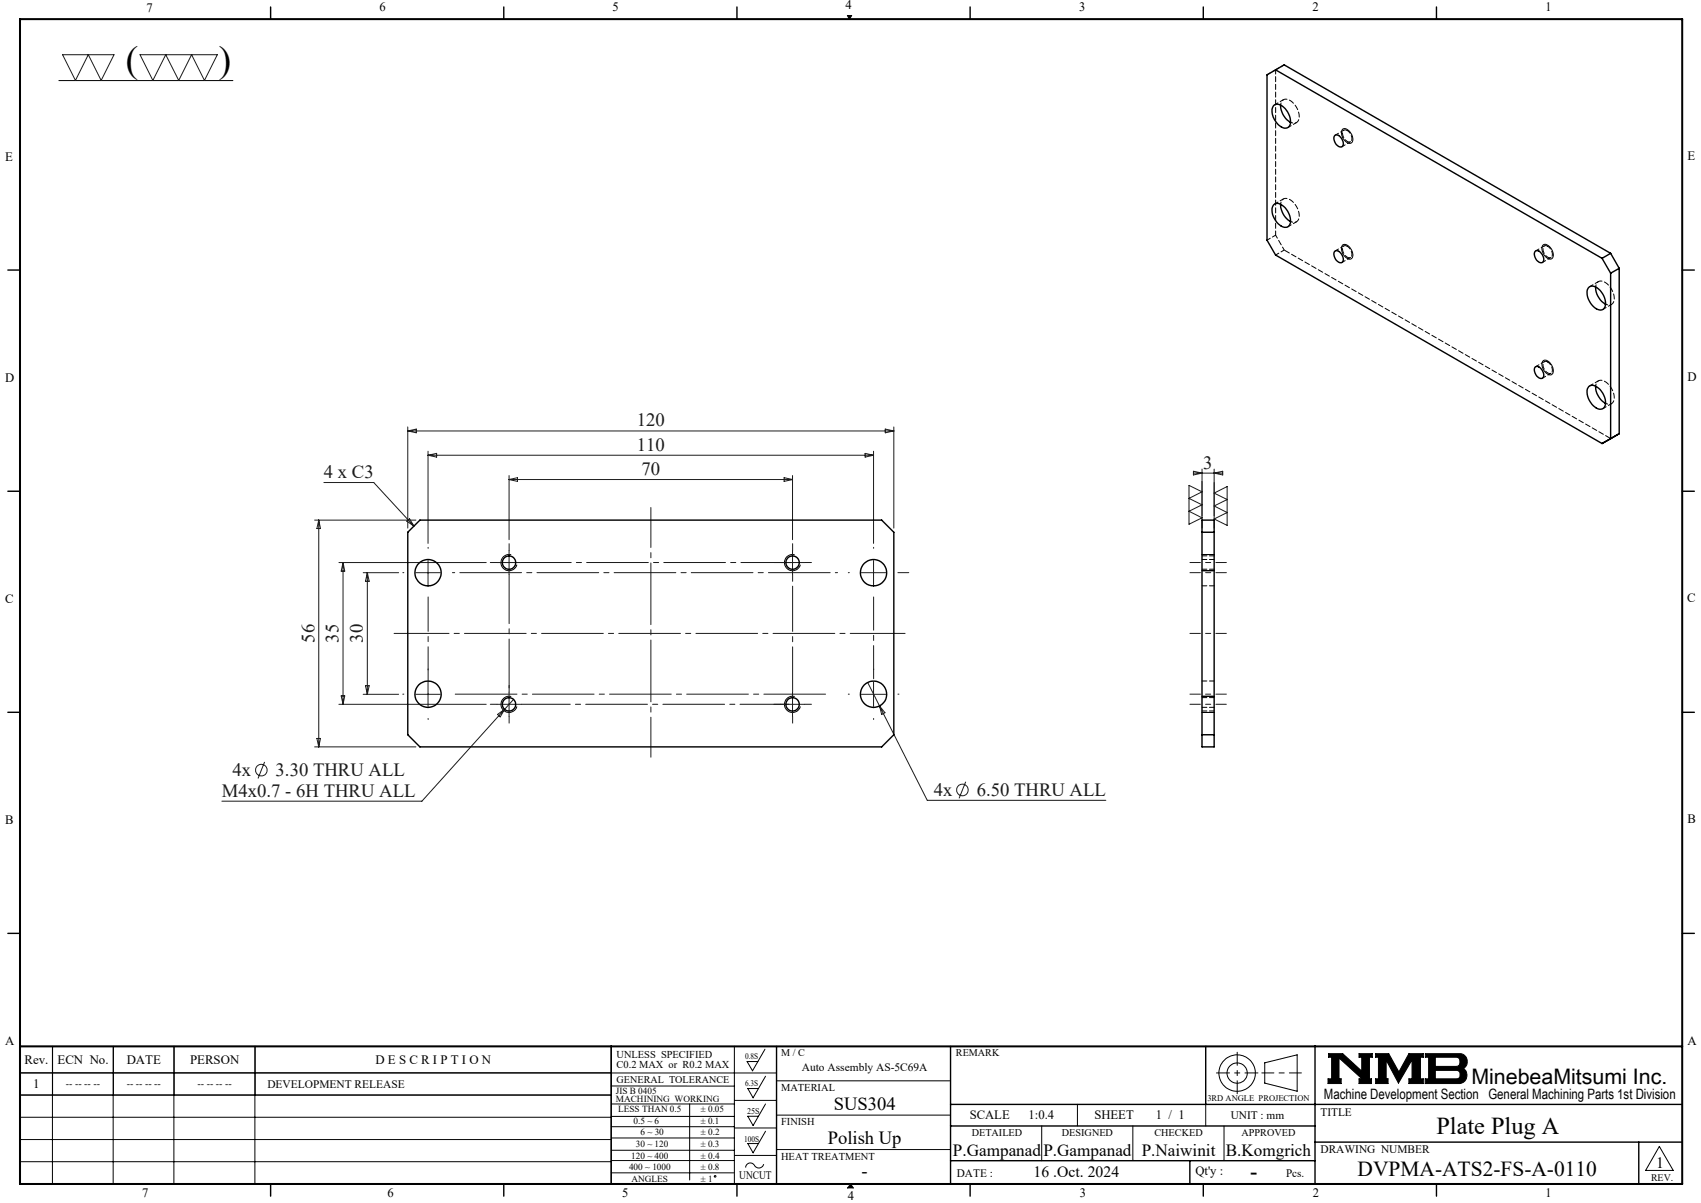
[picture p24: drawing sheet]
<svg xmlns="http://www.w3.org/2000/svg" width="420mm" height="297mm" viewBox="0 0 420 297" stroke-linecap="round" stroke-linejoin="round" font-family="sans-serif">
<defs><g id="words">
<g font-size="9.2">
<text x="31.1" y="17.7">(</text>
<text x="54" y="17.8">)</text>
</g>
<text font-size="6" x="354.7" y="280">Plate Plug A</text>
<g font-size="5.3">
<text x="363.3" y="267.7">MinebeaMitsumi Inc.</text>
<text x="335.2" y="290.4">DVPMA-ATS2-FS-A-0110</text>
</g>
<text font-size="4.9" x="308.8" y="290.9">-</text>
<g font-size="4.6" fill="#191924">
<text x="157.2" y="105.3">120</text>
<text x="157.2" y="111.3">110</text>
<text x="80" y="118">4 x C3</text>
<text x="158.4" y="117.3">70</text>
<text x="297.1" y="115.7">3</text>
<text x="77.6" y="158.7" transform="rotate(-90 77.6 158.7)">56</text>
<text x="83.6" y="158.7" transform="rotate(-90 83.6 158.7)">35</text>
<text x="89.6" y="158.7" transform="rotate(-90 89.6 158.7)">30</text>
<text x="57.4" y="191.6">4x</text>
<text x="68.1" y="191.6">3.30 THRU ALL</text>
<text x="54.8" y="196.7">M4x0.7 - 6H THRU ALL</text>
<text x="230.5" y="196.5">4x</text>
<text x="241.2" y="196.5">6.50 THRU ALL</text>
</g>
<g font-size="4.6">
<text x="205.9" y="274.1">SUS304</text>
<text x="204.4" y="282.4">Polish Up</text>
<text x="212.8" y="290.6">-</text>
</g>
<g font-size="4.2">
<text x="235.3" y="285.5">P.Gampanad</text>
<text x="257.6" y="285.5">P.Gampanad</text>
<text x="281.9" y="285.5">P.Naiwinit</text>
<text x="302.7" y="285.5">B.Komgrich</text>
</g>
<g font-size="3.9">
<text x="255.2" y="290.6">16 .Oct. 2024</text>
<text x="408.9" y="288.2">1</text>
</g>
<text font-size="3.5" x="326.9" y="271.4">Machine Development Section General Machining Parts 1st Division</text>
<g font-size="3.2">
<text x="36.1" y="2.9">7</text>
<text x="93.7" y="2.8">6</text>
<text x="151.3" y="2.8">5</text>
<text x="208.8" y="2.2">4</text>
<text x="266.5" y="2.8">3</text>
<text x="324.1" y="2.8">2</text>
<text x="381.6" y="2.8">1</text>
<text x="1.3" y="39.8">E</text>
<text x="416.6" y="39.5">E</text>
<text x="1.3" y="94.3">D</text>
<text x="416.6" y="94.1">D</text>
<text x="1.3" y="148.9">C</text>
<text x="416.6" y="148.7">C</text>
<text x="1.3" y="203.6">B</text>
<text x="416.6" y="203.3">B</text>
<text x="416.6" y="258">A</text>
<text x="1.3" y="258.1">A</text>
<text x="6.1" y="262.7">Rev.</text>
<text x="14.2" y="262.7">ECN No.</text>
<text x="31.3" y="262.7">DATE</text>
<text x="46.9" y="262.7">PERSON</text>
<text x="92.7" y="262.7">D E S C R I P T I O N</text>
<text x="8.2" y="268.7">1</text>
<text x="239.4" y="276.2">SCALE</text>
<text x="254" y="276.2">1:0.4</text>
<text x="270.2" y="276.2">SHEET</text>
<text x="285.4" y="276.2">1 / 1</text>
<text x="295.2" y="290.1">Qt'y :</text>
<text x="35.1" y="295.5">7</text>
<text x="95.7" y="295.6">6</text>
<text x="153.6" y="295.6">5</text>
<text x="209.3" y="296.3">4</text>
<text x="266.6" y="295.6">3</text>
<text x="324.2" y="295.6">2</text>
<text x="381.6" y="295.6">1</text>
</g>
<g font-size="2.8">
<text x="66" y="268.6">DEVELOPMENT RELEASE</text>
<text x="198" y="264.5">Auto Assembly AS-5C69A</text>
<text x="326" y="275.4">TITLE</text>
<text x="303.9" y="276.2">UNIT : mm</text>
<text x="326" y="284.7">DRAWING NUMBER</text>
<text x="182.5" y="291.2">UNCUT</text>
<text x="236.3" y="290.7">DATE :</text>
<text x="317.6" y="290.6">Pcs.</text>
</g>
<g font-size="2.6">
<text x="152.2" y="261.3">UNLESS SPECIFIED</text>
<text x="152.2" y="263.7">C0.2 MAX or R0.2 MAX</text>
<text x="192.9" y="269.4">MATERIAL</text>
<text x="192.9" y="277.7">FINISH</text>
<text x="192.9" y="286.3">HEAT TREATMENT</text>
</g>
<g font-size="2.5">
<text x="192.9" y="260.7">M / C</text>
<text x="236" y="260.7">REMARK</text>
<text x="16.3" y="268.5">-- -- -- --</text>
<text x="31.3" y="268.5">-- -- -- --</text>
<text x="48.8" y="268.5">-- -- -- --</text>
<text x="152.3" y="267.3">GENERAL TOLERANCE</text>
<text x="239.9" y="280.5">DETAILED</text>
<text x="262.2" y="280.5">DESIGNED</text>
<text x="285.1" y="280.5">CHECKED</text>
<text x="306.6" y="280.5">APPROVED</text>
<text x="407.7" y="291.5">REV.</text>
</g>
<g font-size="2.3">
<text x="152.1" y="270">JIS B 0405</text>
<text x="152.1" y="272.1">MACHINING WORKING</text>
<text x="152.7" y="274.6">LESS THAN 0.5</text>
<text x="173" y="274.6">± 0.05</text>
<text x="156.4" y="277.4">0.5 ~ 6</text>
<text x="158.1" y="280.3">6 ~ 30</text>
<text x="173" y="277.4">± 0.1</text>
<text x="173" y="280.3">± 0.2</text>
<text x="155.9" y="286">120 ~ 400</text>
<text x="157" y="283.2">30 ~ 120</text>
<text x="173" y="283.2">± 0.3</text>
<text x="173" y="286">± 0.4</text>
<text x="155.3" y="288.9">400 ~ 1000</text>
<text x="155.9" y="291.7">ANGLES</text>
<text x="173" y="288.9">± 0.8</text>
<text x="173" y="291.7">± 1</text>
</g>
<g font-size="2.1">
<text x="184" y="261.5">0.8S</text>
<text x="184" y="268.1">6.3S</text>
<text x="184.5" y="275">25S</text>
<text x="298.1" y="271.8">3RD ANGLE PROJECTION</text>
<text x="183.7" y="281.9">100S</text>
</g>
</g></defs>
<g fill="none" stroke="#000" stroke-width=".25">
<path d="M14.5 19.9h43M209.2 3.8h1.1l-.6 .9zM331.5 31.9a1.89 1.89 0 0 1 2.3 1.4 1.33 1.33 0 0 1-.5 2.1 2.51 2.51 0 0 1-1.8-3.5zM331.5 60.5a2.1 2.1 0 0 1 2.5 1.9 1.01 1.01 0 0 1-.3 1.5 1.01 1.01 0 0 1-1.4-.4 2.42 2.42 0 0 1-.8-3zM381 60.5a1.67 1.67 0 0 1 2.2 1.2 1.42 1.42 0 0 1-.3 2.3 2.5 2.5 0 0 1-1.9-3.5zM381 89.1a1.62 1.62 0 0 1 2.2 1.2 1.47 1.47 0 0 1-.3 2.3 2.53 2.53 0 0 1-1.9-3.5zM126.2 137a2.01 2.01 0 0 0-2.4 1.4 2.01 2.01 0 0 0 1.4 2.5 2.01 2.01 0 0 0 2.4-1.5M196.2 137a1.99 1.99 0 0 0-2.4 1.4 1.99 1.99 0 0 0 1.4 2.4 1.99 1.99 0 0 0 2.4-1.4M296.8 136.9h3M296.8 140.9h3M126.2 172a2.01 2.01 0 0 0-2.4 1.4 2.01 2.01 0 0 0 1.4 2.4 2.01 2.01 0 0 0 2.4-1.4M196.2 172a1.99 1.99 0 0 0-2.4 1.4 1.99 1.99 0 0 0 1.4 2.4 1.99 1.99 0 0 0 2.4-1.4"/>
<path d="M296.8 175.9h3M296.8 171.9h3M13 258.3l-.1 34M27.9 258.3v34M28 258.3v12M42.9 258.3v34M43 258.3v12M62.9 258.3v34M63 258.3v12M181.3 258.3v34M188.9 259l-3.1 5.4-1.3-2.3h2.6M4.9 264.9h186.8"/>
<path d="M4.9 270.4h146M4.9 275.8h146M150.9 278.2h30.4M150.9 275.6h30.4M150.9 272.6h30.4M150.9 268.1h30.4M151 270.3h-146v-12h146l-.1 34M170.3 272.6v18.7M181.3 271.7h10.4M181.3 278.5h10.4M189 272.6l-3.1 5.3-1.3-2.3h2.7M189 279.3l-3.1 5.3-1.3-2.3h2.7"/>
<path d="M189 265.7l-3.1 5.3-1.3-2.3h2.7M191.7 266.8h43M191.7 275.3h43M257.2 278v8.6M266 272.7v5.3M279.7 278v8.6M297.7 272.7v5.3M302.2 278v8.6M312.3 262.4l8-2v9l-8-2zM328 260.1h3.5l4.7 4.3v-3.4h-.6v-.9h3.2v.9h-.7v5.3h.5v1.2h-3v-1.2h.7l-5.7-5.1v5.1h.6v1.2h-3.3v-1.2h.9v-5.3h-.8zM339.7 260.1h3.2l2.5 4.6 2.5-4.6h3.5v.9h-.7v5.3h.7v1.2h-3.5v-1.2h.8v-4.6l-3.4 5.7-3-5.7v4.6h.4v1.2h-3v-1.2h.7v-5.3h-.7zM351.9 260.1h8.4a1.97 1.97 0 0 1 1.9 1.5 1.97 1.97 0 0 1-.9 2.2 2.03 2.03 0 0 1 .8 2.2 2.03 2.03 0 0 1-1.8 1.5h-8.4v-1.2h.8v-5.3h-.8z"/>
<path d="M354.4 261h5.4l.6 .5 .1 1a.84 .84 0 0 1-.8 .8h-5.3zM354.4 264.3h5.4l.6 .4 .1 1a.79 .79 0 0 1-.8 .6h-5.3zM4.9 281.3h146M4.9 286.8h146M150.9 280.9h30.4M150.9 286.5h30.4M150.9 284h30.4M150.9 289.6h30.4M181.3 285.3h10.4M188.6 287.4a1.29 1.29 0 0 1-1.2 1 1.29 1.29 0 0 1-1.3-.9 1.14 1.14 0 0 0-1.3-.3 1.14 1.14 0 0 0-.7 1.1M191.7 283.8h43M210 292.3l.7 1"/>
<path d="M409.7 283l3.4 6h-6.8z"/>
<circle cx="305.5" cy="264.9" r="2.51"/>
<circle cx="305.5" cy="264.9" r="4.5"/>
<circle cx="176.6" cy="290.4" r=".2"/>
</g>
<path d="M311.6 264.9h9.7" fill="none" stroke="#000" stroke-width=".25" stroke-dasharray="15.2 1.3 1.3 1.3" stroke-dashoffset="12.3"/>
<path d="M305.5 259.8v10.2M300.4 264.9h10.2" fill="none" stroke="#000" stroke-width=".25" stroke-dasharray="15.2 1.3 1.3 1.3" stroke-dashoffset="12"/>
<g fill="none" stroke="#000" stroke-width=".35">
<path d="M66.8 1.7v3M124.4 1.7v3M182 1.7v3M239.5 1.7v3M297.1 1.7v3M315 17.2l80.6 46.6M354.7 1.7v3M314.5 26a2.09 2.09 0 0 1 2.8 .8 4 4 0 0 1 1 4.4l-.2 .2a2.25 2.25 0 0 1-2.9-1.1 3.7 3.7 0 0 1-.7-4.3zM316.2 25.9a4.9 4.9 0 0 0 2.5 4.3M329.6 33.5l.1-.2a2.03 2.03 0 0 1 1.8 2.8 1.39 1.39 0 0 1-1.9-1.1l-.2-.7zM314.5 50.5a2.03 2.03 0 0 1 2.8 .8 4 4 0 0 1 1 4.4 1.81 1.81 0 0 1-2.7-.5 3.9 3.9 0 0 1-1.1-4.7zM316.2 50.4a5 5 0 0 0 2.5 4.3"/>
<path d="M1.9 66.7h3M329.6 62.1a1.45 1.45 0 0 1 1.9 1.1l.1 .3a.85 .85 0 0 1-.2 1.2 .85 .85 0 0 1-1.2-.2 2.04 2.04 0 0 1-.6-2.4zM379.1 62.1l.1-.2a2.03 2.03 0 0 1 1.8 2.8 1.39 1.39 0 0 1-1.9-1.1l-.3-.7zM392.3 70.9a2.09 2.09 0 0 1 2.8 .8 4 4 0 0 1 1 4.4 1.81 1.81 0 0 1-2.7-.5 4.2 4.2 0 0 1-1.3-4.4zM394 70.8a4.9 4.9 0 0 0 2.5 4.3M395.6 63.8l2.1 3.6M397.7 62.5l-80.6-46.5-4.3 2.5v40.8l2.2 3.7 80.6 46.5 2.1-1.2M397.7 67.4v40.9M397.7 62.5l-2.1 1.3M397.7 62.5l2.1 3.7M399.8 66.2l-2.1 1.2M399.8 66.2v40.9l-2.1 1.2"/>
<path d="M415.4 66.7h3M379.1 90.6a1.45 1.45 0 0 1 1.9 1.2l.1 .3a.85 .85 0 0 1-.2 1.2 .85 .85 0 0 1-1.2-.2 2.04 2.04 0 0 1-.6-2.5zM392.3 95.4a2.09 2.09 0 0 1 2.8 .8 4 4 0 0 1 1 4.4 1.81 1.81 0 0 1-2.7-.4 4.2 4.2 0 0 1-1.3-4.5zM394 95.4a4.9 4.9 0 0 0 2.5 4.2M1.9 121.3h3M100.7 131.4l3-3h114l3 3v50l-3 3h-114l-3-3zM296.8 128.4h3v56h-3zM296.8 131.4h3M415.4 121.3h3M1.9 175.9h3M415.4 175.9h3M296.8 181.4h3"/>
<path d="M1.9 230.4h3M415.4 230.4h3M150.9 258.3v34M191.7 258.3v34M234.7 258.3v34M297.7 258.3v14.4M324.7 258.3v34M234.7 272.7h180.7M234.7 278h90M66.8 292.3v3M124.4 292.3v3M182 292.3v3"/>
<path d="M234.7 286.6h90M239.5 292.3v3M293.8 286.6v5.7M297.1 292.3v3M324.7 282h90.7M354.7 292.3v3M404.6 282v10.3"/>
<circle cx="125.7" cy="138.9" r="1.65"/>
<circle cx="195.7" cy="138.9" r="1.64"/>
<circle cx="105.7" cy="141.4" r="3.2"/>
<circle cx="215.7" cy="141.4" r="3.2"/>
<circle cx="105.7" cy="171.4" r="3.2"/>
<circle cx="125.7" cy="173.9" r="1.65"/>
<circle cx="195.7" cy="173.9" r="1.64"/>
<circle cx="215.7" cy="171.4" r="3.2"/>
</g>
<path d="M4.9 4.7h410.5v287.6h-410.5zM4.9 258.3h410.5" fill="none" stroke="#000" stroke-width=".5"/>
<path d="M210 292.3l-.7 1h1.4" fill="none" stroke="#00f" stroke-width=".25"/>
<g fill="#000">
<path d="M210 292.3l.7 1h-1.4z"/>
<path d="M209.2 3.8l.5 .9 .6-.9zM328 260.1v.9h.8v5.3h-.9v1.2h3.3v-1.2h-.6v-5.1l5.7 5.1h-.7v1.2h3v-1.2h-.5v-5.3h.7v-.9h-3.2v.9h.6v3.4l-4.7-4.3zM351.9 260.1v.9h.8v5.3h-.8v1.2h8.6l.7-.2 .6-.5 .4-.8v-.8l-.3-.8-.6-.6 .8-.8 .2-1.3-.5-.9-.5-.5-.6-.2zM354.4 264.3h5.4l.6 .4 .1 1-.6 .6h-5.5zM354.4 261l5.5 .1 .5 .5v1.1l-.3 .5-.3 .1h-5.4zM339.7 260.1v.9h.7v5.3h-.7v1.2h3v-1.2h-.4v-4.6l3 5.7 3.4-5.7v4.6h-.8v1.2h3.5v-1.2h-.7v-5.3h.7v-.9h-3.5l-2.5 4.6-2.5-4.6z" fill-rule="evenodd"/>
</g>
<g fill="none" stroke="#191924" stroke-width=".25">
<path d="M15.5 13.5h12.7l-3.2 6.4-3.2-6.4-3.2 6.4zM34.6 13.5h19.1l-3.2 6.4-3.2-6.4-3.2 6.4-3.2-6.4-3.2 6.4zM80 119.1h12.3l9.9 10.8M100.7 105.4v25M100.7 106.4h120M100.7 106.4l2.1-.5v1zM105.7 111.4v22.8M105.7 112.4h110M105.7 112.4l2.1-.5v1zM125.7 117.4v15.8M125.7 118.4h70M125.7 118.4l2.1-.5v.9z"/>
<path d="M193.6 117.9l2.1 .5-2.1 .4zM195.7 117.4v15.8M213.6 111.9l2.1 .5-2.1 .5zM215.7 111.4v22.8M218.6 105.9l2.1 .5-2.1 .5zM220.7 105.4v25M293.6 119.8l3.2 1.6-3.2 1.6 3.2 1.6-3.2 1.6 3.2 1.6-3.2 1.6zM294.7 116.8h7.2M294.7 116.3l2.1 .5-2.1 .5zM296.8 115.8v14.6M299.8 115.8v14.6M299.8 116.8l2.1-.5v1z"/>
<path d="M77.7 128.4h25M78.7 128.4v56M78.7 128.4l.4 2.1h-.9zM83.7 138.9h36.4M84.7 138.9v35M84.7 138.9l.4 2.1h-.9zM100.4 128.7l.7-.6 1.1 1.8zM105.7 138.4v6M122.7 138.9h6M125.7 135.9v6M192.7 138.9h6M195.7 135.9v6"/>
<path d="M215.7 138.4v6M299.8 121.7l3.2-1.6v9.6l-3.2-1.6 3.2-1.6-3.2-1.6 3.2-1.6zM89.7 141.4h8.7M90.7 141.4v30M90.7 141.4l.5 2.1h-1zM102.7 141.4h6M212.7 141.4h6M83.7 173.9h36.4M84.2 171.8h.9l-.4 2.1zM89.7 171.4h8.7M90.2 169.3h1l-.5 2.1zM102.7 171.4h6"/>
<path d="M105.7 168.4v6M122.7 173.9h6M122.8 176.4l1.8-1.3-1.1 1.9zM125.7 170.9v6M126.8 172.7l-22.6 25.1h-49.4M192.7 173.9h6M195.7 170.9v6M212.7 171.4h6M214.2 168.5l14.8 29.1h44M215.7 168.4v6M217.2 174.3l1.3 1.7-.8 .4zM65.3 188.1l-1.6 4.1"/>
<path d="M77.7 184.4h25M78.2 182.3h.9l-.4 2.1zM238.4 193l-1.6 4.1"/>
<circle cx="64.5" cy="190.1" r="1.43"/>
<circle cx="237.6" cy="195" r="1.44"/>
</g>
<path d="M111.7 141.4h95.1" fill="none" stroke="#191924" stroke-width=".25" stroke-dasharray="15.2 1.3 1.3 1.3" stroke-dashoffset="-1.8"/>
<g fill="none" stroke="#191924" stroke-width=".25" stroke-dasharray="15.2 1.3 1.3 1.3">
<path d="M105.7 135.4v-.3M122.7 138.9h-1.6M125.7 135.9v-1.7M192.7 138.9h-1.6M195.7 135.9v-1.7M198.7 138.9h1.7M215.7 135.4v-.3M99.7 141.4h-.2M195.7 141.9v1.6M209.7 141.4h-.2M221.7 141.4h2.7M99.7 171.4h-.2"/>
<path d="M105.7 165.4v-.3M105.7 177.4v.2M122.7 173.9h-1.6M125.7 170.9v-1.7M125.7 176.9v1.6M192.7 173.9h-1.6M195.7 176.9v1.6M198.7 173.9h1.7M209.7 171.4h-.2M215.7 165.4v-.3M215.7 177.4v.2M221.7 171.4h.3"/>
</g>
<path d="M105.7 147.4v20.8" fill="none" stroke="#191924" stroke-width=".25" stroke-dasharray="15.2 1.3 1.3 1.3" stroke-dashoffset="6.7"/>
<path d="M111.7 171.4h92.8" fill="none" stroke="#191924" stroke-width=".25" stroke-dasharray="15.2 1.3 1.3 1.3" stroke-dashoffset="-.7"/>
<path d="M215.7 147.4v20.2" fill="none" stroke="#191924" stroke-width=".25" stroke-dasharray="15.2 1.3 1.3 1.3" stroke-dashoffset="7"/>
<path d="M128.7 138.9h66.6" fill="none" stroke="#191924" stroke-width=".25" stroke-dasharray="15.2 1.3 1.3 1.3" stroke-dashoffset="2.9"/>
<path d="M125.7 141.9v27.9" fill="none" stroke="#191924" stroke-width=".25" stroke-dasharray="15.2 1.3 1.3 1.3" stroke-dashoffset="3.2"/>
<path d="M128.7 173.9h66.1" fill="none" stroke="#191924" stroke-width=".25" stroke-dasharray="15.2 1.3 1.3 1.3" stroke-dashoffset="3.1"/>
<path d="M195.7 170.9v-26.2" fill="none" stroke="#191924" stroke-width=".25" stroke-dasharray="15.2 1.3 1.3 1.3" stroke-dashoffset="4.1"/>
<path d="M160.7 186.9v-61.6" fill="none" stroke="#191924" stroke-width=".25" stroke-dasharray="15.2 1.3 1.3 1.3" stroke-dashoffset="5.4"/>
<path d="M223.5 156.4h-126.2" fill="none" stroke="#191924" stroke-width=".25" stroke-dasharray="15.2 1.3 1.3 1.3" stroke-dashoffset="1.7"/>
<path d="M293.8 138.9h9M302.8 141.4h-9M302.8 156.4h-9M293.8 173.9h9M302.8 171.4h-9" fill="none" stroke="#191924" stroke-width=".25" stroke-dasharray="15.2 1.3 1.3 1.3" stroke-dashoffset="12.6"/>
<path d="M299.8 138.1h-3M299.8 137.2h-3M296.8 144.6h3M296.8 140.5h3M296.8 174.6h3M296.8 175.5h3M299.8 168.1h-3M299.8 172.2h-3" fill="none" stroke="#000" stroke-width=".25" stroke-dasharray="1.3 .6" stroke-dashoffset=".1"/>
<path d="M318.7 30.2a1.44 1.44 0 0 0 1.7-.1 1.44 1.44 0 0 0 .4-1.7 4.2 4.2 0 0 0-3.6-3.9l-.7 .6-.3 .8M318.7 54.7a1.44 1.44 0 0 0 1.7-.1 1.44 1.44 0 0 0 .4-1.7 4.2 4.2 0 0 0-3.6-3.9l-.7 .6-.3 .8M396.5 75.1a1.44 1.44 0 0 0 1.7-.1 1.44 1.44 0 0 0 .4-1.7 4.2 4.2 0 0 0-3.6-3.9l-.8 .6-.2 .8M396.5 99.6a1.44 1.44 0 0 0 1.7-.1 1.44 1.44 0 0 0 .4-1.7 4.2 4.2 0 0 0-3.6-3.9l-.8 .6-.2 .8" fill="none" stroke="#000" stroke-width=".25" stroke-dasharray="1.3 .6" stroke-dashoffset=".7"/>
<path d="M332.6 32.2a1.91 1.91 0 0 1 .8 2.8 2.01 2.01 0 0 1-1.7-2.8l.4-.1 .5 .1M332.6 60.8a1.91 1.91 0 0 1 .8 2.8 2.01 2.01 0 0 1-1.7-2.8l.4-.2 .5 .2M382.1 60.8a1.91 1.91 0 0 1 .8 2.8 2.01 2.01 0 0 1-1.7-2.8l.4-.2 .5 .2M382.1 89.4a1.91 1.91 0 0 1 .8 2.8 2.01 2.01 0 0 1-1.7-2.8l.4-.2 .5 .2" fill="none" stroke="#000" stroke-width=".25" stroke-dasharray="1.3 .6" stroke-dashoffset=".3"/>
<path d="M317.1 61.7l80.6 46.6" fill="none" stroke="#000" stroke-width=".25" stroke-dasharray="1.3 .6" stroke-dashoffset="-.2"/>
<g fill="none" stroke="#000" stroke-width=".25" stroke-dasharray="1.3 .6" stroke-dashoffset=".4">
<path d="M312.8 18.5l2.2-1.3M315 17.2l2.1-1.2M316.9 24.6l-2.1 1.2M318 31.5l2.1-1.2M331.4 36.2l2.1-1.2M331.8 32.1l-2.1 1.3M315 58.1l-2.2 1.2M316.9 49.1l-2.1 1.2M318 56l2.1-1.3M315 63l2.1-1.3M317.1 61.7l-2.1-3.6M331.4 64.8l2.1-1.2"/>
<path d="M331.8 60.7l-2.1 1.2M380.8 64.8l2.2-1.2M381.3 60.7l-2.1 1.2M394.7 69.5l-2.2 1.3M395.8 76.4l2.1-1.2M380.8 93.4l2.2-1.3M381.3 89.3l-2.1 1.2M394.7 94l-2.2 1.2M395.8 100.9l2.1-1.2"/>
</g>
<path d="M315 17.2v40.9" fill="none" stroke="#000" stroke-width=".25" stroke-dasharray="1.3 .6" stroke-dashoffset=".2"/>
<use href="#words"/>
</svg>
